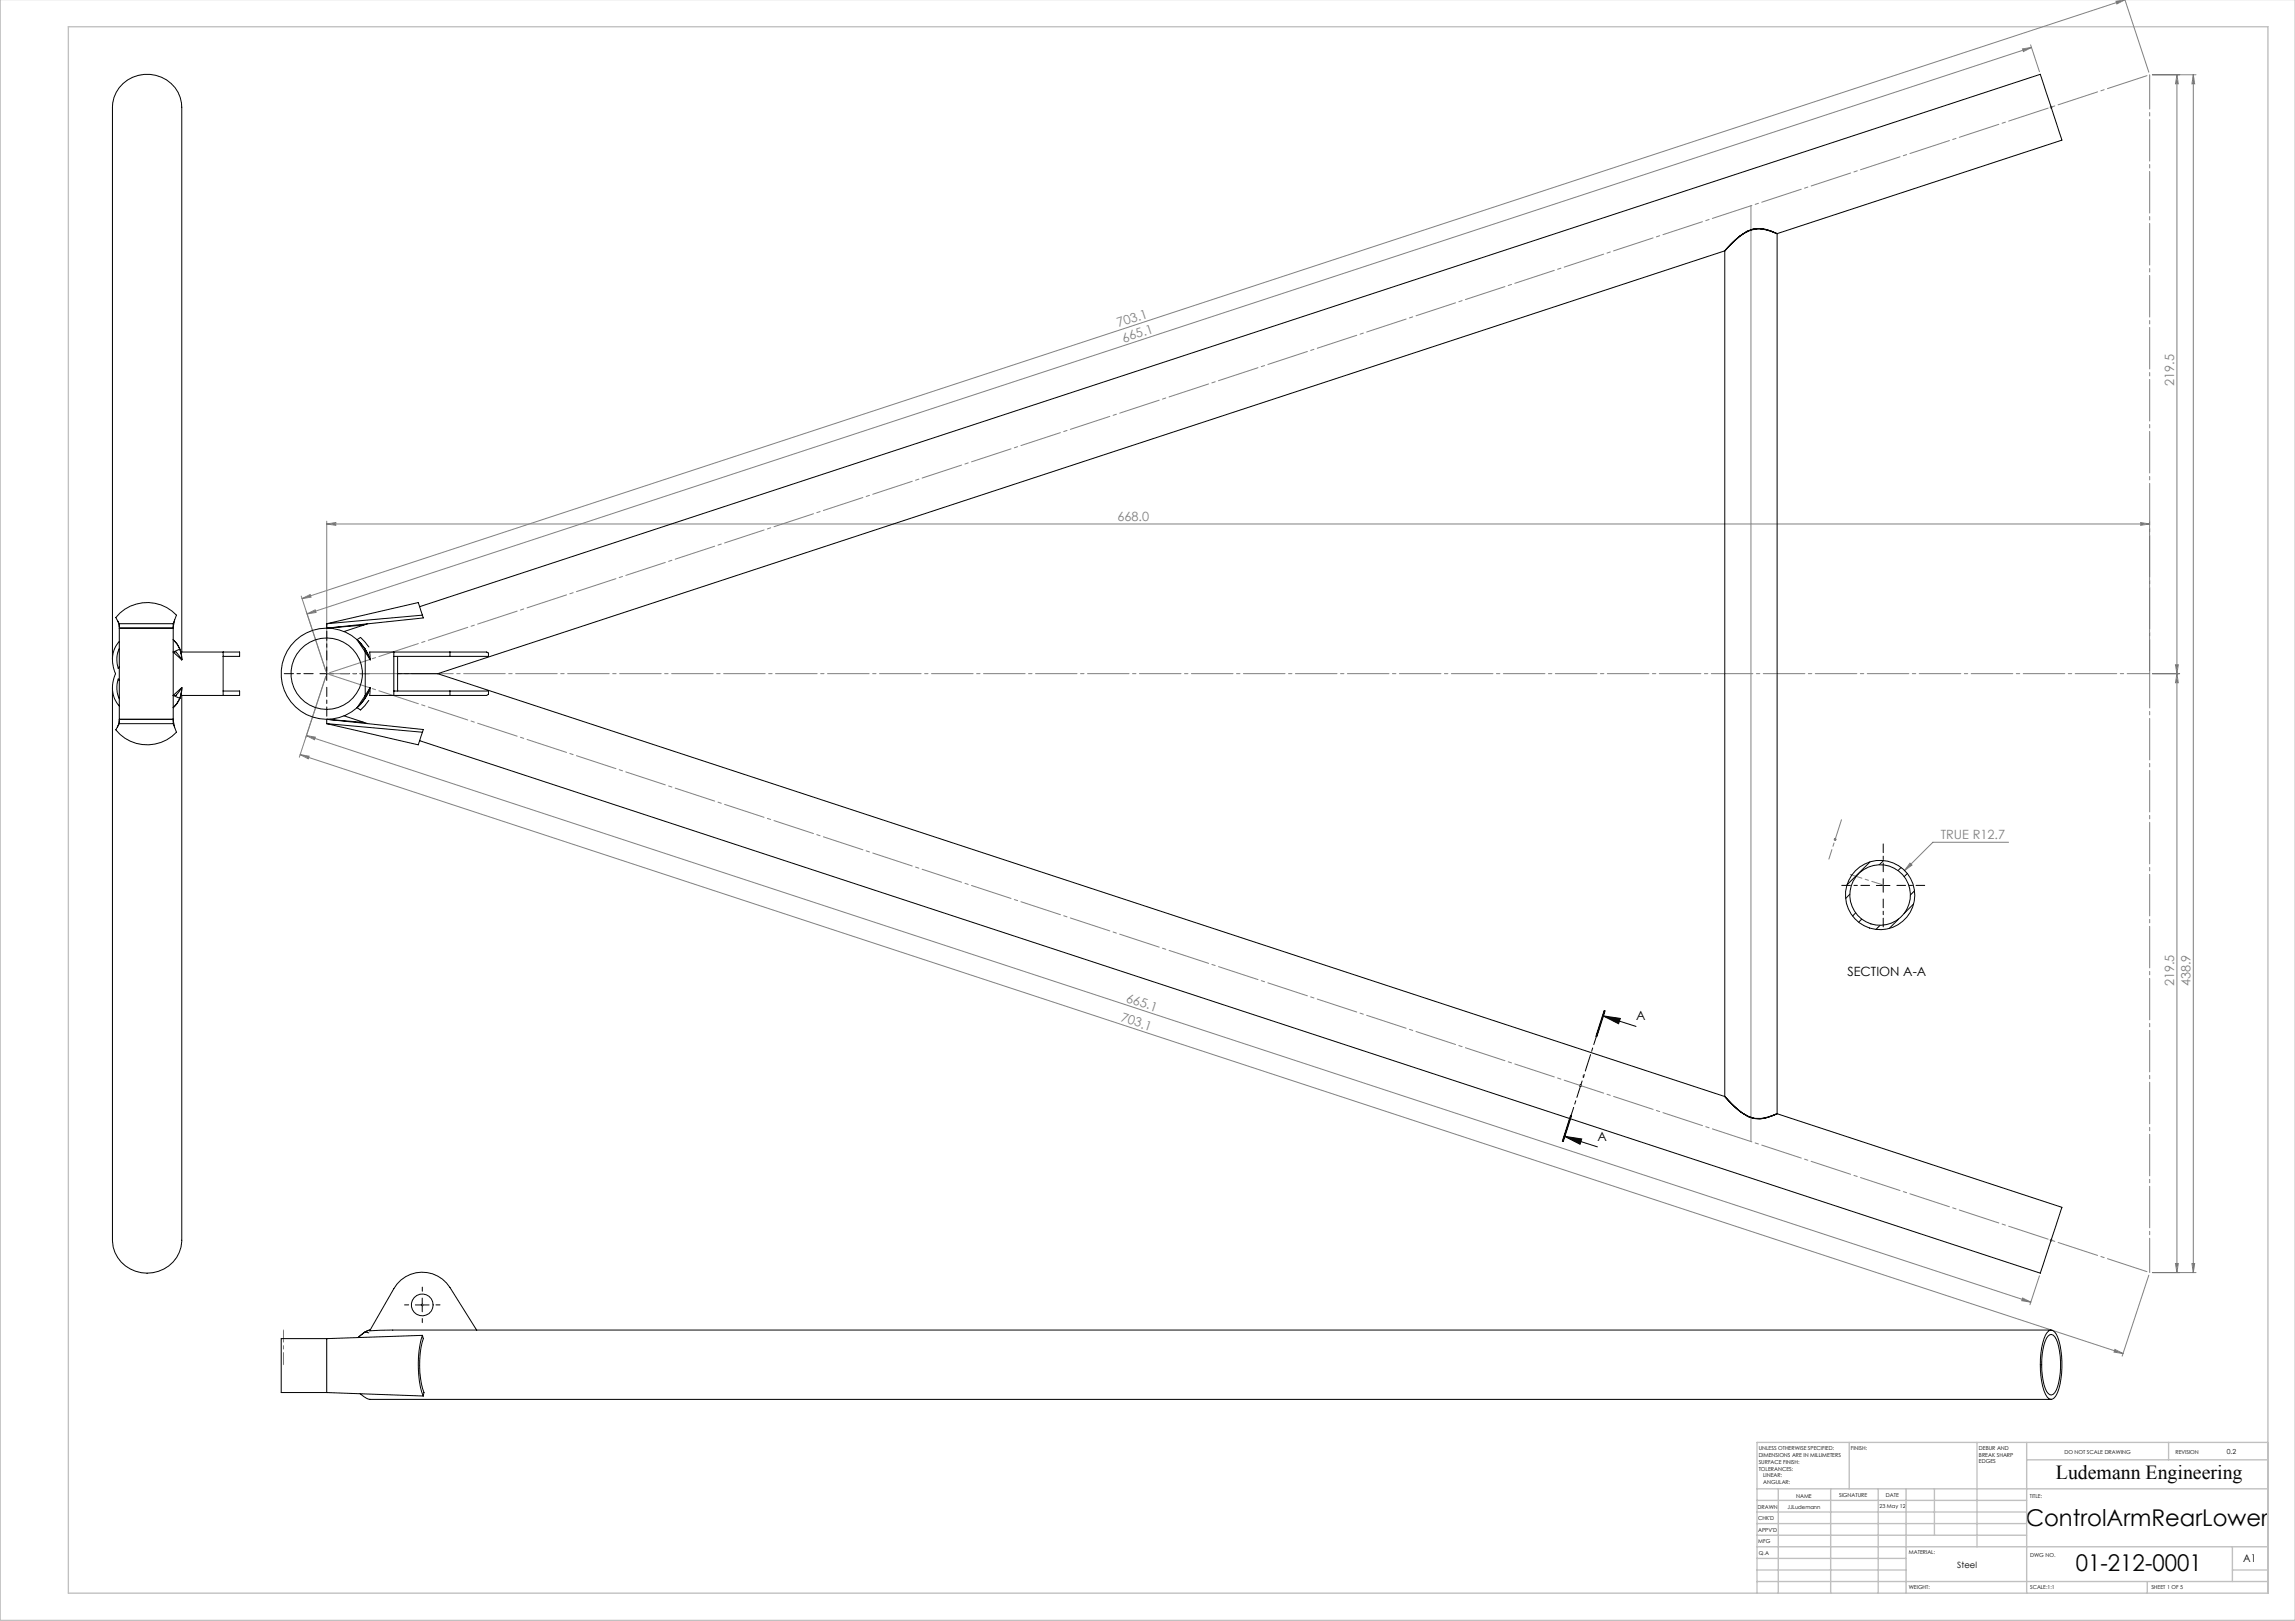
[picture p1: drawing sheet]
<svg xmlns="http://www.w3.org/2000/svg" width="841mm" height="594mm" viewBox="0 0 841 594" stroke-linecap="round" stroke-linejoin="round" font-family="sans-serif">
<defs><g id="words">
<g font-size="8.5">
<text x="742.3" y="559.1">ControlArmRearLower</text>
<text x="760.7" y="575.5">01-212-0001</text>
</g>
<text font-size="7.3" x="753.4" y="541.9">Ludemann Engineering</text>
<g font-size="4.7" fill="#808080">
<text x="409.8" y="120" transform="rotate(-18 409.8 120)">703.1</text>
<text x="411.9" y="125.6" transform="rotate(-18 411.9 125.6)">665.1</text>
<text x="796.7" y="141.5" transform="rotate(-90 796.7 141.5)">219.5</text>
<text x="409.5" y="191">668.0</text>
<text x="711.2" y="307.6">TRUE R12.7</text>
<text x="796.7" y="361.4" transform="rotate(-90 796.7 361.4)">219.5</text>
<text x="802.7" y="361.4" transform="rotate(-90 802.7 361.4)">438.9</text>
<text x="412.5" y="367.1" transform="rotate(18 412.5 367.1)">665.1</text>
<text x="410.4" y="374.2" transform="rotate(18 410.4 374.2)">703.1</text>
</g>
<g font-size="4.7">
<text x="677" y="357.6">SECTION A-A</text>
<text x="599.5" y="373.9">A</text>
<text x="585.4" y="418.1">A</text>
</g>
<text font-size="3.9" x="822" y="572.4">A1</text>
<text font-size="3.2" x="717.3" y="574.7">Steel</text>
<text font-size="2.5" x="816" y="532.9">0.2</text>
<g font-size="2">
<text x="644.5" y="531.4">UNLESS OTHERWISE SPECIFIED:</text>
<text x="644.5" y="533.9">DIMENSIONS ARE IN MILLIMETERS</text>
<text x="678.2" y="531.4">FINISH:</text>
<text x="725.2" y="531.3">DEBUR AND</text>
<text x="725.2" y="533.8">BREAK SHARP</text>
<text x="756.5" y="532.8">DO NOT SCALE DRAWING</text>
<text x="797.2" y="533">REVISION</text>
<text x="644.5" y="536.4">SURFACE FINISH:</text>
<text x="644.5" y="538.9">TOLERANCES:</text>
<text x="725.2" y="536.3">EDGES</text>
<text x="646.1" y="541.4">LINEAR:</text>
<text x="646.1" y="543.9">ANGULAR:</text>
<text x="658.2" y="548.8">NAME</text>
<text x="673.9" y="548.7">SIGNATURE</text>
<text x="691.1" y="548.7">DATE</text>
<text x="743.8" y="549">TITLE:</text>
<text x="644.1" y="552.9">DRAWN</text>
<text x="644.3" y="557.1">CHK'D</text>
<text x="655" y="552.9">JJLudemann</text>
<text x="688.7" y="552.7">23 May 12</text>
<text x="644.3" y="561.2">APPV'D</text>
<text x="644.3" y="565.6">MFG</text>
<text x="644.5" y="569.9">Q.A</text>
<text x="699.5" y="569.3">MATERIAL:</text>
<text x="744" y="570.4">DWG NO.</text>
<text x="699.5" y="582.3">WEIGHT:</text>
<text x="744" y="582.4">SCALE:1:1</text>
<text x="788.4" y="582.4">SHEET 1 OF 5</text>
</g>
</g></defs>
<g fill="none" stroke="#000" stroke-width=".37">
<path d="M117.2 246.9h5M119.7 244.4v5M687.6 324.5h5M690.1 322v4.9M587.4 372.2l6.4 1-.7 1.9zM587.4 372.2l12.1 3.9M587.9 370.3l-3.1 9.5M588 370.3l-3 9.5M588.2 370.4l-3.1 9.5M573.3 416.4l6.3 1-.6 1.9zM573.3 416.4l12.1 3.9M575.6 408.7l-3.1 9.5"/>
<path d="M575.7 408.8l-3 9.5M575.9 408.8l-3.1 9.5zM152.2 478.2h5M154.7 475.7v5"/>
</g>
<path d="M579.8 394.3h1M580 394l.7 .7M580.3 393.8v1M580.7 394l-.7 .7" fill="none" stroke="#c0c0c0" stroke-width=".37"/>
<path d="M578.7 397.8h1M578.8 397.5l.7 .7M579.2 397.3v1M579.5 397.5l-.7 .7" fill="none" stroke="#00f" stroke-width=".37"/>
<g fill="none" stroke="#808080" stroke-width=".37">
<path d="M778.5 -.1l-3.1 .6 .3 .9 2.9-1.5-667.9 219.5M778.7 -.1l8.7 26.6M741.2 17.9l3.2-.5-2.9 1.5zM744.1 16.4l3.3 9.9M744.4 17.4l-631.9 207.6M751.1 39.3h1M751.3 38.9l.7 .7M751.6 38.8v1M752 38.9l-.7 .7M788.7 27.4h16M797.7 27.4l.5 3.3h-1zM797.7 27.4v438.9"/>
<path d="M803.7 27.4l.5 3.3h-1zM803.7 27.4v438.9M641.6 75.4v342.9M119.7 192l3.3-.5v1zM119.7 191v54.9M119.7 192h668M784.4 191.5l3.3 .5-3.3 .5zM787.7 191v54.9M110.4 218.4l9 27.5M110.7 219.4l3-1.5 .3 .9zM112.5 225l3-1.5 .3 .9zM119.4 247.8l-9.7 29.7"/>
<path d="M788.7 246.9h10M797.2 243.6h1l-.5 3.3zM797.7 246.9l.5 3.3h-1zM110 276.5l3.3 .6-.3 1zM110 276.5l668 219.5M112.3 269.6l3.3 .5-.3 1zM112.3 269.6l631.9 207.6M672 307.6h1M672.1 307.3l.7 .7M672.5 307.1v1M672.8 307.3l-.7 .7M699.9 316.3l.8 .7-2.8 2z"/>
<path d="M736 308.6h-27.7l-10.4 10.4M751.1 454.5h1M751.3 454.1l.7 .7M751.6 454v1M752 454.1l-.7 .7M154.2 478.2h1M154.4 477.8l.7 .7M154.7 477.7v1M155.1 477.8l-.7 .7M741.2 475.6l3 1.6-3.3-.6zM747.4 467.5l-3.5 10.6M787.4 467.3l-9.7 29.7"/>
<path d="M788.7 466.3h16M797.2 463h1l-.5 3.3zM803.2 463h1l-.5 3.3zM775 494.5l3 1.5-3.3-.5z"/>
</g>
<path d="M588 370.3l-15.3 48" fill="none" stroke="#000" stroke-width=".37" stroke-dasharray="6.3 1.3 1.3 1.3" stroke-dashoffset="3.4"/>
<g fill="none" stroke="#c0c0c0" stroke-width=".5">
<path d="M.1 0v593.8h841M25 9.8h806.1v574h-806.1zM677.7 528.6v17M724.5 528.6v38.2M742.7 528.6v55.2M742.7 534.9h88.4M794.7 528.6v6.3M831.1 528.6h-187.2v55.2M643.9 545.6h187.2M643.9 558.3h98.8M643.9 554.1h98.8M643.9 549.8h98.8"/>
<path d="M651.7 545.6v38.2M670.8 545.6v38.2M688.3 545.6v38.2M698.5 545.6v38.2M708.9 545.6v17M643.9 579.5h187.2M643.9 562.6h98.8M643.9 575.3h54.6M643.9 571.1h54.6M643.9 566.8h187.2M786.9 579.5v4.3M818.1 575.3h13"/>
<path d="M818.1 566.8v12.7"/>
</g>
<path d="M114.7 246.9h-10.5M119.7 241.9v-10.6M119.7 251.9v10.5M124.7 246.9h10.6" fill="none" stroke="#000" stroke-width=".37" stroke-dasharray="15.2 1.3 1.3 1.3" stroke-dashoffset="11.9"/>
<path d="M149.7 478.2h-1.5M154.7 473.2v-1.5M159.7 478.2h1.5M154.7 483.2v1.5" fill="none" stroke="#000" stroke-width=".37" stroke-dasharray="15.2 1.3 1.3 1.3"/>
<path d="M690.1 319.4v-10.2M685.1 324.4h-10.2M690.1 329.4v10.2M695.1 324.4h10.2" fill="none" stroke="#000" stroke-width=".37" stroke-dasharray="15.2 1.3 1.3 1.3" stroke-dashoffset="12"/>
<path d="M119.7 246.9h668" fill="none" stroke="#808080" stroke-width=".37" stroke-dasharray="15.2 1.3 1.3 1.3" stroke-dashoffset="7"/>
<path d="M119.7 246.9l668 219.4M119.7 246.9l668-219.5" fill="none" stroke="#808080" stroke-width=".37" stroke-dasharray="15.2 1.3 1.3 1.3" stroke-dashoffset="-1"/>
<path d="M787.7 27.4v219.5M787.7 246.9v219.4" fill="none" stroke="#808080" stroke-width=".37" stroke-dasharray="15.2 1.3 1.3 1.3" stroke-dashoffset="2.7"/>
<path d="M690.1 324.3l-12-3.8M103.9 500.1v-12.7" fill="none" stroke="#808080" stroke-width=".37" stroke-dasharray="15.2 1.3 1.3 1.3" stroke-dashoffset="10.8"/>
<path d="M154.7 478.2h.1" fill="none" stroke="#808080" stroke-width=".37" stroke-dasharray="15.2 1.3 1.3 1.3"/>
<path d="M674.8 300.4l-4.6 14.4" fill="none" stroke="#808080" stroke-width=".37" stroke-dasharray="15.2 1.3 1.3 1.3" stroke-dashoffset="7.6"/>
<path d="M587.4 372.2l6.4 1-.7 1.9zM573.3 416.4l6.3 1-.6 1.9z" fill="#000"/>
<g fill="#808080">
<path d="M119.7 192l3.3-.5v1zM784.4 191.5l3.3 .5-3.3 .5zM699.9 316.3l-2 2.7 2.8-2z"/>
<path d="M112.5 225l3-1.5 .3 .9zM741.2 17.9l3.2-.5-2.9 1.5z"/>
<path d="M110.7 219.4l3-1.5 .3 .9zM775.4 .5l3.3-.6-3 1.5z"/>
<path d="M797.7 27.4l.5 3.3h-1zM797.2 243.6h1l-.5 3.3zM797.7 246.9l.5 3.3h-1zM797.2 463h1l-.5 3.3zM803.7 27.4l.5 3.3h-1zM803.2 463h1l-.5 3.3z"/>
<path d="M112.3 269.6l3.3 .5-.3 1zM741.2 475.6l3 1.6-3.3-.6z"/>
<path d="M110 276.5l3.3 .6-.3 1zM775 494.5l3 1.5-3.3-.5z"/>
</g>
<g fill="none" stroke="#000" stroke-width=".37">
<path d="M632 91.9v309.9l-471.6-154.9M632 91.9l-471.6 155M651 85.6h.1a11.7 11.7 0 0 0-13.7 1.2l-5.2 5.1M651.2 85.6a11.7 11.7 0 0 0-15.3 2.3l-3.8 4M43 227.4l.7 2.4M43.7 228.6l-1.3-2.3a14.8 14.8 0 0 1 22.3-.9l-1.2 3.2M43.7 230.2v33.4M43.7 235a10.7 10.7 0 0 0-1.4 11.9 10.8 10.8 0 0 0 1.4 11.8M43.7 237.7a9.9 9.9 0 0 0-.4 7.2l.4-.6M43.7 230.2h19.8M43.7 228.6v1.6M43.7 228.6h19.8"/>
<path d="M63.5 230.2v33.4M63.5 238.9h1.1M63.5 238.9l3.1 2.9M63.5 228.6v1.6M64 227.2l-.5 2.6M64.7 239.1l1.9 2.7M65.9 237.9l-1-1.9-1.4-1.6a9.3 9.3 0 0 1 3.1 7.4M65.9 237.9l.5 1.6 .2 2.3M65.9 237.9l-2.4 1M66.6 238.9v-199.6a12.7 12.7 0 0 0-12.7-12.1 12.7 12.7 0 0 0-12.7 12.1v202.4M81.8 238.9h-15.5l.3 2.9M81.8 238.9h6v1.6h-6"/>
<path d="M81.8 238.9v15.9M119.7 228.6h.1M119.7 228.6v1.6M130.8 234.4l3 3.5M130.8 234.4l1.3-.8 3.1 3.5M130.8 234.4a16.5 16.5 0 0 1 4.8 7.4M130.8 234.4a16.7 16.7 0 0 0-23.1 .9 16.7 16.7 0 0 0 0 23.1 16.7 16.7 0 0 0 23.1 .9M130.8 234.4l3 4.5M133.3 229.1l-13.6 1.1M133.8 237.9l1.8 3.9M133.8 237.9v1M133.8 238.9l1.8 2.9"/>
<path d="M133.8 238.9v15.9M134.7 228.6l-8.6 2.8M144.3 238.9h20.6M144.3 238.9h-8.8l.1 2.9M144.3 238.9v15.9M153.8 222.3l593.9-195.1 7.9 24.2-104.4 34.2v322.5l104.4 34.3-7.9 24.1-593.9-195.1M154.8 225.4l-1.5-4.6-33.6 7.8M154.8 225.4l-35.1 3.2M154.8 225.4l.3 1-35.4 3.8M164.9 238.9h13.5l.6 .4v1.2h-14.1M164.9 238.9v1.6M41.2 252.1v202.4a12.7 12.7 0 0 0 12.7 12 12.7 12.7 0 0 0 12.7-12v-199.7"/>
<path d="M43.7 249.4l-.4-.6a9.9 9.9 0 0 0 .4 7.3M63.5 254.8l2.4 1.1M66.6 252a9.2 9.2 0 0 1-3.1 7.3l1.2-1.3 1.2-2.1M66.6 252l-.2 2.2-.5 1.7M66.6 252l-.3 2.8h15.5M66.6 252l-2 2.8h-1.1M66.6 252l-3.1 2.8M81.8 253.2h6v1.6h-6M133.8 255.9l-3 3.4M133.8 254.8v1.1M133.8 254.8l-3 4.5M135.1 256.6l-3 3.6-1.3-.9"/>
<path d="M135.6 252l-1.8 3.9M135.6 252l-.1 2.8h8.8M135.6 252a16.7 16.7 0 0 1-4.8 7.3M135.6 252l-1.8 2.8M144.3 240.5h20.6M144.3 253.2h20.6M144.3 254.8h20.6M145.7 246.9h14.7M145.7 240.5v12.7M164.9 253.2h14.1v1.2l-.6 .4h-13.5M164.9 253.2v1.6M43.7 264l-.7 2.4"/>
<path d="M43.7 265.2l-1.3 2.2a14.8 14.8 0 0 0 22.3 .9l-1.2-3.1M43.7 263.6h19.8M43.7 263.6v1.6M43.7 265.2h19.8M63.5 264l.5 2.5M63.5 263.6v1.6M119.7 265.2h.1M119.7 265.2l33.6 7.7 1.5-4.6M119.7 263.6v1.6M119.7 265.2l35.1 3.1M119.7 263.6l35.4 3.7-.3 1M119.7 263.6l13.6 1.1"/>
<path d="M126.1 262.3l8.6 2.8M685.3 315.8l-8.5 8.5M690.2 315.3l-1.5 1.6M696.7 317.9l-1.2 1.1M677.9 327.7l-1.6 1.5M680 334.5l-1.1 1.2M682.2 336.8l-1.1 1.2M688.9 339.1l-1.4 1.5M695.8 336.8l-3.5 3.4M698.9 320.1l-1.1 1.1M701.2 331.3l-3.5 3.5M701.6 326.5l-1.5 1.5"/>
<path d="M632.1 401.9l.9 .9a28.4 28.4 0 0 0 7.5 6.3 12.3 12.3 0 0 0 10.7-.9M632.1 401.8l2.1 2.3a24 24 0 0 0 6.8 5.1 13.3 13.3 0 0 0 10-1.1M119.7 490.5h.1M119.7 490.5h-16.7v19.8h16.7M119.7 490.5v19.8M133.8 488.1l-2.5 2M133.8 488.1l1.8-.7a8.5 8.5 0 0 0-4.4 2.7M133.8 488.1l1.3 .3M154.8 489.3a38.1 38.1 0 0 0 .3 22.3M154.8 489.3l.3 1.2a34 34 0 0 0 .3 19.8l-.3 1.3M154.8 489.3l-35.1 1.2M174.7 487.4l-9.8-15.6a12 12 0 0 0-20.6 .4l-8.8 15.5 7.6-.3h608.5"/>
<path d="M750.6 489.5l.6-.4a2.04 2.04 0 0 1 2.3 1.7 28.2 28.2 0 0 1 0 18.6 2.04 2.04 0 0 1-2.3 1.7 9.7 9.7 0 0 1-2.8-7.1 26.3 26.3 0 0 1 1.6-13.7zM750.8 487.7a1.84 1.84 0 0 1 2.6 1 30.7 30.7 0 0 1 0 22.7 1.81 1.81 0 0 1-1.5 1.3 1.81 1.81 0 0 1-1.8-.8 26.4 26.4 0 0 1-2.2-16l.3-2a11.5 11.5 0 0 1 2.6-6.2zM119.7 510.3h.1M119.7 510.3l35.4 1.3M132 510.7l1.6 1.3 1.7 .8h616.3"/>
<circle cx="119.7" cy="246.9" r="13.1"/>
<circle cx="689" cy="328" r="11.1"/>
<circle cx="689" cy="328" r="12.7"/>
<circle cx="154.7" cy="478.2" r="4"/>
</g>
<use href="#words"/>
</svg>
